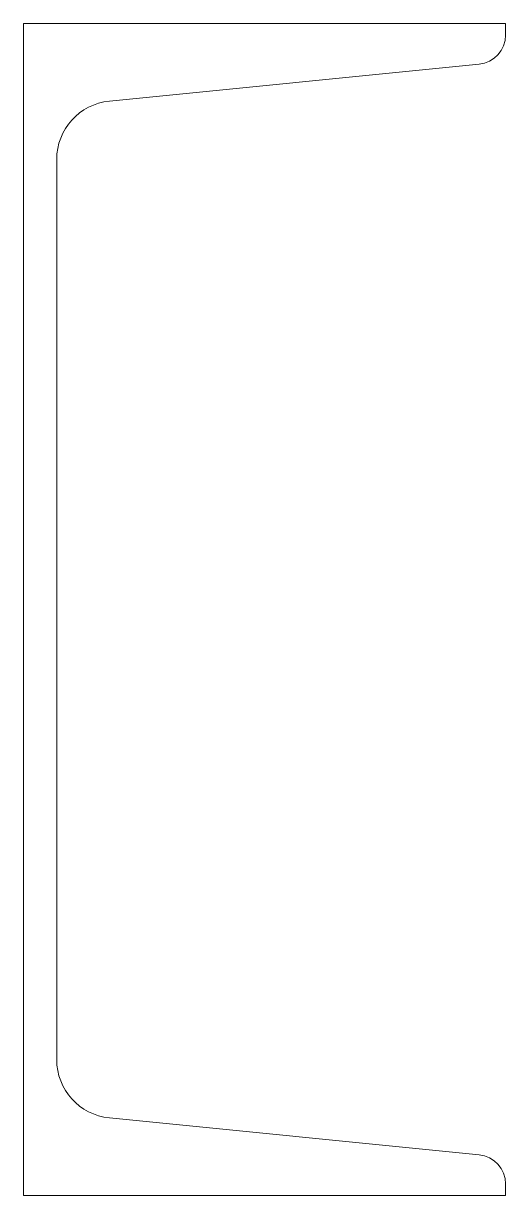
# Model space of a CAD drawing. Header units: millimetres. Extents: x 0 to 74, y 0 to 180.
import ezdxf

# ---------------------------------------------------------------- set-up
doc = ezdxf.new("R2010")
doc.units = ezdxf.units.MM
doc.header["$LTSCALE"] = 0.5
doc.layers.get('0').update_dxf_attribs({"color": 9, "lineweight": 15})

msp = doc.modelspace()

# ---------------------------------------------------------------- linework, layer by layer
at = {"ltscale": 0.5}
msp.add_lwpolyline([(74, 178.22, -0.385314), (69.95, 173.74), (13.2, 168.07, 0.385314), (5.1, 159.11), (5.1, 20.89, 0.385314), (13.2, 11.93), (69.95, 6.26, -0.385314), (74, 1.78), (74, 0), (0, 0), (0, 180), (74, 180)], format="xyb", close=True, dxfattribs=at)

doc.saveas('drawing.dxf')
